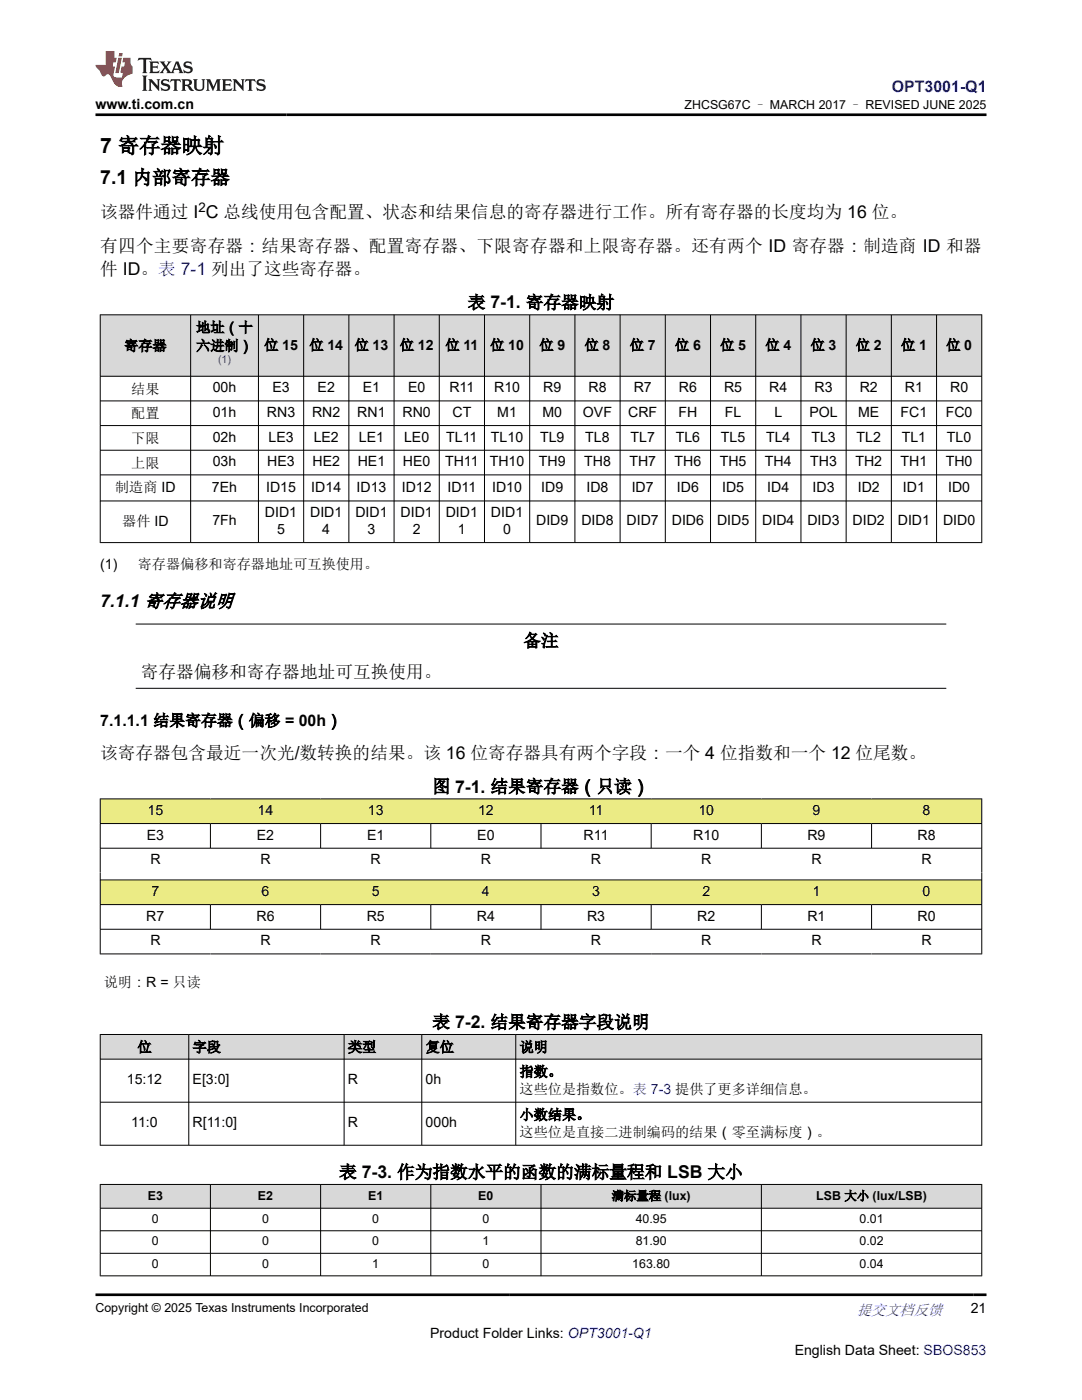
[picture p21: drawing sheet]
<svg xmlns="http://www.w3.org/2000/svg" width="216mm" height="279mm" viewBox="0 0 216 279" stroke-linecap="round" stroke-linejoin="round" font-family="sans-serif">
<defs><g id="words">
<text font-size="4.2" x="20" y="30.5">7 寄存器映射</text>
<text font-size="3.9" x="20" y="36.7">7.1 内部寄存器</text>
<g font-size="3.5">
<text x="20" y="43.6">该器件通过 I C 总线使用包含配置、状态和结果信息的寄存器进行工作。所有寄存器的长度均为 16 位。</text>
<text x="20" y="50.3">有四个主要寄存器：结果寄存器、配置寄存器、下限寄存器和上限寄存器。还有两个 ID 寄存器：制造商 ID 和器</text>
<text x="20" y="54.9">件 ID。表 7-1 列出了这些寄存器。</text>
<text x="93.3" y="61.6">表 7-1. 寄存器映射</text>
<text x="20" y="121.2">7.1.1 寄存器说明</text>
<text x="104.4" y="129">备注</text>
<text x="28.1" y="135.4">寄存器偏移和寄存器地址可互换使用。</text>
<text x="20" y="151.5">该寄存器包含最近一次光/数转换的结果。该 16 位寄存器具有两个字段：一个 4 位指数和一个 12 位尾数。</text>
<text x="86.3" y="158.2">图 7-1. 结果寄存器（只读）</text>
<text x="86.3" y="205.2">表 7-2. 结果寄存器字段说明</text>
<text x="67.7" y="235.1">表 7-3. 作为指数水平的函数的满标量程和 LSB 大小</text>
</g>
<text font-size="3.2" fill="#00f" x="178" y="18.3">OPT3001-Q1</text>
<text font-size="3.2" x="20" y="144.9">7.1.1.1 结果寄存器（偏移 = 00h）</text>
<text font-size="3" fill="#00f" x="171" y="262.4">提交文档反馈</text>
<g font-size="2.8">
<text x="19" y="21.7">www.ti.com.cn</text>
<text x="24.8" y="70">寄存器</text>
<text x="39.2" y="66.3">地址（十</text>
<text x="39.2" y="70">六进制）</text>
<text x="52.7" y="69.8">位 15</text>
<text x="61.7" y="69.8">位 14</text>
<text x="70.7" y="69.8">位 13</text>
<text x="79.8" y="69.8">位 12</text>
<text x="88.9" y="69.8">位 11</text>
<text x="97.8" y="69.8">位 10</text>
<text x="107.6" y="69.8">位 9</text>
<text x="116.6" y="69.8">位 8</text>
<text x="125.7" y="69.8">位 7</text>
<text x="134.7" y="69.8">位 6</text>
<text x="143.7" y="69.8">位 5</text>
<text x="152.7" y="69.8">位 4</text>
<text x="161.7" y="69.8">位 3</text>
<text x="170.8" y="69.8">位 2</text>
<text x="179.8" y="69.8">位 1</text>
<text x="188.8" y="69.8">位 0</text>
<text x="26.2" y="78.6">结果</text>
<text x="26.2" y="83.5">配置</text>
<text x="42.5" y="78.3">00h</text>
<text x="42.5" y="83.2">01h</text>
<text x="53.3" y="83.2">RN3</text>
<text x="54.4" y="78.3">E3</text>
<text x="62.3" y="83.2">RN2</text>
<text x="63.4" y="78.3">E2</text>
<text x="71.3" y="83.2">RN1</text>
<text x="72.4" y="78.3">E1</text>
<text x="80.3" y="83.2">RN0</text>
<text x="81.4" y="78.3">E0</text>
<text x="89.7" y="78.3">R11</text>
<text x="90.3" y="83.2">CT</text>
<text x="98.6" y="78.3">R10</text>
<text x="99.2" y="83.2">M1</text>
<text x="108.2" y="83.2">M0</text>
<text x="108.4" y="78.3">R9</text>
<text x="116.3" y="83.2">OVF</text>
<text x="117.4" y="78.3">R8</text>
<text x="125.3" y="83.2">CRF</text>
<text x="126.4" y="78.3">R7</text>
<text x="135.4" y="83.2">FH</text>
<text x="135.5" y="78.3">R6</text>
<text x="144.5" y="78.3">R5</text>
<text x="144.6" y="83.2">FL</text>
<text x="153.5" y="78.3">R4</text>
<text x="154.5" y="83.2">L</text>
<text x="161.5" y="83.2">POL</text>
<text x="162.5" y="78.3">R3</text>
<text x="171.2" y="83.2">ME</text>
<text x="171.5" y="78.3">R2</text>
<text x="179.7" y="83.2">FC1</text>
<text x="180.6" y="78.3">R1</text>
<text x="188.7" y="83.2">FC0</text>
<text x="189.6" y="78.3">R0</text>
<text x="26.2" y="88.4">下限</text>
<text x="42.5" y="88.1">02h</text>
<text x="53.6" y="88.1">LE3</text>
<text x="62.6" y="88.1">LE2</text>
<text x="71.6" y="88.1">LE1</text>
<text x="80.6" y="88.1">LE0</text>
<text x="89.1" y="88.1">TL11</text>
<text x="98" y="88.1">TL10</text>
<text x="107.8" y="88.1">TL9</text>
<text x="116.8" y="88.1">TL8</text>
<text x="125.8" y="88.1">TL7</text>
<text x="134.8" y="88.1">TL6</text>
<text x="143.9" y="88.1">TL5</text>
<text x="152.9" y="88.1">TL4</text>
<text x="161.9" y="88.1">TL3</text>
<text x="170.9" y="88.1">TL2</text>
<text x="179.9" y="88.1">TL1</text>
<text x="189" y="88.1">TL0</text>
<text x="26.2" y="93.3">上限</text>
<text x="42.5" y="93">03h</text>
<text x="53.3" y="93">HE3</text>
<text x="62.4" y="93">HE2</text>
<text x="71.4" y="93">HE1</text>
<text x="80.4" y="93">HE0</text>
<text x="88.8" y="93">TH11</text>
<text x="97.7" y="93">TH10</text>
<text x="107.5" y="93">TH9</text>
<text x="116.6" y="93">TH8</text>
<text x="125.6" y="93">TH7</text>
<text x="134.6" y="93">TH6</text>
<text x="143.6" y="93">TH5</text>
<text x="152.6" y="93">TH4</text>
<text x="161.7" y="93">TH3</text>
<text x="170.7" y="93">TH2</text>
<text x="179.7" y="93">TH1</text>
<text x="188.7" y="93">TH0</text>
<text x="23" y="98.2">制造商 ID</text>
<text x="42.3" y="98.1">7Eh</text>
<text x="53.1" y="98.1">ID15</text>
<text x="62.1" y="98.1">ID14</text>
<text x="71.1" y="98.1">ID13</text>
<text x="80.2" y="98.1">ID12</text>
<text x="89.3" y="98.1">ID11</text>
<text x="98.2" y="98.1">ID10</text>
<text x="108" y="98.1">ID9</text>
<text x="117" y="98.1">ID8</text>
<text x="126" y="98.1">ID7</text>
<text x="135.1" y="98.1">ID6</text>
<text x="144.1" y="98.1">ID5</text>
<text x="153.1" y="98.1">ID4</text>
<text x="162.1" y="98.1">ID3</text>
<text x="171.2" y="98.1">ID2</text>
<text x="180.2" y="98.1">ID1</text>
<text x="189.2" y="98.1">ID0</text>
<text x="24.4" y="105">器件 ID</text>
<text x="42.4" y="104.9">7Fh</text>
<text x="52.9" y="103.2">DID1</text>
<text x="55.3" y="106.6">5</text>
<text x="61.9" y="103.2">DID1</text>
<text x="64.3" y="106.6">4</text>
<text x="70.9" y="103.2">DID1</text>
<text x="73.3" y="106.6">3</text>
<text x="79.9" y="103.2">DID1</text>
<text x="82.4" y="106.6">2</text>
<text x="88.9" y="103.2">DID1</text>
<text x="91.4" y="106.6">1</text>
<text x="98" y="103.2">DID1</text>
<text x="100.4" y="106.6">0</text>
<text x="107" y="104.9">DID9</text>
<text x="116" y="104.9">DID8</text>
<text x="125" y="104.9">DID7</text>
<text x="134.1" y="104.9">DID6</text>
<text x="143.1" y="104.9">DID5</text>
<text x="152.1" y="104.9">DID4</text>
<text x="161.1" y="104.9">DID3</text>
<text x="170.1" y="104.9">DID2</text>
<text x="179.2" y="104.9">DID1</text>
<text x="188.2" y="104.9">DID0</text>
<text x="20" y="113.6">(1)</text>
<text x="27.5" y="113.6">寄存器偏移和寄存器地址可互换使用。</text>
<text x="29.3" y="167.5">E3</text>
<text x="29.5" y="162.6">15</text>
<text x="51.3" y="167.5">E2</text>
<text x="51.4" y="162.6">14</text>
<text x="73.2" y="167.5">E1</text>
<text x="73.4" y="162.6">13</text>
<text x="95.2" y="167.5">E0</text>
<text x="95.4" y="162.6">12</text>
<text x="116.5" y="167.5">R11</text>
<text x="117.5" y="162.6">11</text>
<text x="138.3" y="167.5">R10</text>
<text x="139.4" y="162.6">10</text>
<text x="161.1" y="167.5">R9</text>
<text x="162.1" y="162.6">9</text>
<text x="183.1" y="167.5">R8</text>
<text x="184.1" y="162.6">8</text>
<text x="30" y="172.5">R</text>
<text x="52" y="172.5">R</text>
<text x="73.9" y="172.5">R</text>
<text x="95.9" y="172.5">R</text>
<text x="117.9" y="172.5">R</text>
<text x="139.9" y="172.5">R</text>
<text x="161.9" y="172.5">R</text>
<text x="183.9" y="172.5">R</text>
<text x="30.2" y="178.8">7</text>
<text x="52.2" y="178.8">6</text>
<text x="74.2" y="178.8">5</text>
<text x="96.2" y="178.8">4</text>
<text x="118.2" y="178.8">3</text>
<text x="140.1" y="178.8">2</text>
<text x="162.1" y="178.8">1</text>
<text x="184.1" y="178.8">0</text>
<text x="29.2" y="183.7">R7</text>
<text x="51.2" y="183.7">R6</text>
<text x="73.2" y="183.7">R5</text>
<text x="95.2" y="183.7">R4</text>
<text x="117.1" y="183.7">R3</text>
<text x="139.1" y="183.7">R2</text>
<text x="161.1" y="183.7">R1</text>
<text x="183.1" y="183.7">R0</text>
<text x="30" y="188.6">R</text>
<text x="52" y="188.6">R</text>
<text x="73.9" y="188.6">R</text>
<text x="95.9" y="188.6">R</text>
<text x="117.9" y="188.6">R</text>
<text x="139.9" y="188.6">R</text>
<text x="161.9" y="188.6">R</text>
<text x="183.9" y="188.6">R</text>
<text x="20.7" y="197">说明：R = 只读</text>
<text x="27.4" y="209.9">位</text>
<text x="38.4" y="209.9">字段</text>
<text x="69.4" y="209.9">类型</text>
<text x="84.9" y="209.9">复位</text>
<text x="103.7" y="209.9">说明</text>
<text x="103.7" y="214.9">指数。</text>
<text x="25.3" y="216.4">15:12</text>
<text x="38.4" y="216.4">E[3:0]</text>
<text x="69.4" y="216.4">R</text>
<text x="84.9" y="216.4">0h</text>
<text x="103.7" y="218.2">这些位是指数位。表 7-3 提供了更多详细信息。</text>
<text x="26.2" y="225">11:0</text>
<text x="38.4" y="225">R[11:0]</text>
<text x="69.4" y="225">R</text>
<text x="84.9" y="225">000h</text>
<text x="103.7" y="223.4">小数结果。</text>
<text x="103.7" y="226.8">这些位是直接二进制编码的结果（零至满标度）。</text>
<text x="193.7" y="262.1">21</text>
<text x="85.8" y="266.9">Product Folder Links: OPT3001-Q1</text>
<text x="158.6" y="270.3">English Data Sheet: SBOS853</text>
</g>
<text font-size="2.6" x="39.6" y="42.4">2</text>
<g font-size="2.5">
<text x="136.6" y="21.8">ZHCSG67C – MARCH 2017 – REVISED JUNE 2025</text>
<text x="29.5" y="239.4">E3</text>
<text x="51.5" y="239.4">E2</text>
<text x="73.5" y="239.4">E1</text>
<text x="95.4" y="239.4">E0</text>
<text x="122" y="239.5">满标量程 (lux)</text>
<text x="162.9" y="239.5">LSB 大小 (lux/LSB)</text>
<text x="30.3" y="244">0</text>
<text x="52.3" y="244">0</text>
<text x="74.3" y="244">0</text>
<text x="96.3" y="244">0</text>
<text x="126.8" y="244">40.95</text>
<text x="171.5" y="244">0.01</text>
<text x="30.3" y="248.5">0</text>
<text x="52.3" y="248.5">0</text>
<text x="74.3" y="248.5">0</text>
<text x="96.3" y="248.5">1</text>
<text x="126.8" y="248.5">81.90</text>
<text x="171.5" y="248.5">0.02</text>
<text x="30.3" y="253">0</text>
<text x="52.3" y="253">0</text>
<text x="74.3" y="253">1</text>
<text x="96.3" y="253">0</text>
<text x="126.2" y="253">163.80</text>
<text x="171.5" y="253">0.04</text>
<text x="19" y="261.8">Copyright © 2025 Texas Instruments Incorporated</text>
</g>
<text font-size="2.1" fill="#00f" x="43.5" y="72.4">(1)</text>
</g></defs>
<g fill="#d8d8d8">
<path d="M20 62.8h175.9v12.3h-175.9z" fill-rule="evenodd"/>
<path d="M20.1 62.9h17.9v12.1h-17.9z" fill-rule="evenodd"/>
<path d="M38.1 62.9h13.4v12.1h-13.4z" fill-rule="evenodd"/>
<path d="M51.6 62.9h8.9v12.1h-8.9z" fill-rule="evenodd"/>
<path d="M60.7 62.9h8.9v12.1h-8.9z" fill-rule="evenodd"/>
<path d="M69.7 62.9h8.9v12.1h-8.9z" fill-rule="evenodd"/>
<path d="M78.7 62.9h8.9v12.1h-8.9z" fill-rule="evenodd"/>
<path d="M87.7 62.9h8.9v12.1h-8.9z" fill-rule="evenodd"/>
<path d="M96.7 62.9h8.9v12.1h-8.9z" fill-rule="evenodd"/>
<path d="M105.8 62.9h8.9v12.1h-8.9z" fill-rule="evenodd"/>
<path d="M114.8 62.9h8.9v12.1h-8.9z" fill-rule="evenodd"/>
<path d="M123.8 62.9h8.9v12.1h-8.9z" fill-rule="evenodd"/>
<path d="M132.8 62.9h8.9v12.1h-8.9z" fill-rule="evenodd"/>
<path d="M141.8 62.9h8.9v12.1h-8.9z" fill-rule="evenodd"/>
<path d="M150.9 62.9h8.9v12.1h-8.9z" fill-rule="evenodd"/>
<path d="M159.9 62.9h8.9v12.1h-8.9z" fill-rule="evenodd"/>
<path d="M168.9 62.9h8.9v12.1h-8.9z" fill-rule="evenodd"/>
<path d="M177.9 62.9h8.9v12.1h-8.9z" fill-rule="evenodd"/>
<path d="M186.9 62.9h8.9v12.1h-8.9z" fill-rule="evenodd"/>
</g>
<g fill="none" stroke="#000" stroke-width=".2">
<path d="M19.9 62.8h176.1M19.9 75.1h176.1M20 62.8v45.5M38 62.8v45.5M51.6 62.8v45.5M60.6 62.8v45.5M69.6 62.8v45.5M78.6 62.8v45.5M87.7 62.8v45.5M96.7 62.8v45.5M105.7 62.8v45.5M114.7 62.8v45.5"/>
<path d="M123.7 62.8v45.5M132.8 62.8v45.5M141.8 62.8v45.5M150.8 62.8v45.5M159.8 62.8v45.5M168.8 62.8v45.5M177.9 62.8v45.5M186.9 62.8v45.5M195.9 62.8v45.5M19.9 80h176.1M19.9 84.9h176.1M19.9 89.9h176.1"/>
<path d="M19.9 94.8h176.1M19.9 100h176.1M19.9 108.3h176.1M27.1 124.5h161.7M27.1 137.4h161.7"/>
</g>
<g fill="#ebeb85">
<path d="M20 159.4h175.9v5h-175.9z" fill-rule="evenodd"/>
<path d="M20 175.6h175.9v4.9h-175.9z" fill-rule="evenodd"/>
<path d="M20.1 159.5h21.9v4.8h-21.9z" fill-rule="evenodd"/>
<path d="M42 159.5h22v4.8h-22z" fill-rule="evenodd"/>
<path d="M64 159.5h22v4.8h-22z" fill-rule="evenodd"/>
<path d="M86 159.5h21.9v4.8h-21.9z" fill-rule="evenodd"/>
<path d="M107.9 159.5h22v4.8h-22z" fill-rule="evenodd"/>
<path d="M129.9 159.5h22v4.8h-22z" fill-rule="evenodd"/>
<path d="M151.9 159.5h22v4.8h-22z" fill-rule="evenodd"/>
<path d="M173.9 159.5h21.9v4.8h-21.9z" fill-rule="evenodd"/>
<path d="M20.1 175.7h21.9v4.8h-21.9z" fill-rule="evenodd"/>
<path d="M42 175.7h22v4.8h-22z" fill-rule="evenodd"/>
<path d="M64 175.7h22v4.8h-22z" fill-rule="evenodd"/>
<path d="M86 175.7h21.9v4.8h-21.9z" fill-rule="evenodd"/>
<path d="M107.9 175.7h22v4.8h-22z" fill-rule="evenodd"/>
<path d="M129.9 175.7h22v4.8h-22z" fill-rule="evenodd"/>
<path d="M151.9 175.7h22v4.8h-22z" fill-rule="evenodd"/>
<path d="M173.9 175.7h21.9v4.8h-21.9z" fill-rule="evenodd"/>
</g>
<g fill="none" stroke="#000" stroke-width=".2">
<path d="M19.9 159.4h176.1M20 159.4v31M195.9 159.4v31M19.9 164.4h176.1M19.9 169.3h176.1M19.9 175.6h176.1M42 164.4v4.9M64 164.4v4.9M86 164.4v4.9M107.9 164.4v4.9M129.9 164.4v4.9M151.9 164.4v4.9"/>
<path d="M173.9 164.4v4.9M19.9 180.5h176.1M19.9 185.5h176.1M19.9 190.4h176.1M42 180.5v5M64 180.5v5M86 180.5v5M107.9 180.5v5M129.9 180.5v5M151.9 180.5v5M173.9 180.5v5"/>
</g>
<g fill="#d8d8d8">
<path d="M20 206.5h175.9v4.9h-175.9z" fill-rule="evenodd"/>
<path d="M20.1 206.5h17.5v4.8h-17.5z" fill-rule="evenodd"/>
<path d="M37.7 206.5h30.9v4.8h-30.9z" fill-rule="evenodd"/>
<path d="M68.7 206.5h15.4v4.8h-15.4z" fill-rule="evenodd"/>
<path d="M84.2 206.5h18.7v4.8h-18.7z" fill-rule="evenodd"/>
<path d="M103 206.5h92.8v4.8h-92.8z" fill-rule="evenodd"/>
</g>
<path d="M19.9 206.5h176.1M19.9 211.4h176.1M19.9 220h176.1M20 206.4v22.2M37.7 206.4v22.2M68.7 206.4v22.2M84.2 206.4v22.2M102.9 206.4v22.2M195.9 206.4v22.2M19.9 228.6h176.1" fill="none" stroke="#000" stroke-width=".2"/>
<g fill="#d8d8d8">
<path d="M20 236.4h175.9v4.7h-175.9z" fill-rule="evenodd"/>
<path d="M20.1 236.4h21.8v4.7h-21.8z" fill-rule="evenodd"/>
<path d="M42 236.4h21.9v4.7h-21.9z" fill-rule="evenodd"/>
<path d="M64 236.4h21.9v4.7h-21.9z" fill-rule="evenodd"/>
<path d="M86 236.4h21.9v4.7h-21.9z" fill-rule="evenodd"/>
<path d="M108 236.4h43.9v4.7h-43.9z" fill-rule="evenodd"/>
<path d="M152 236.4h43.8v4.7h-43.8z" fill-rule="evenodd"/>
</g>
<path d="M19.9 236.4h176.1M20 236.3v18.4M42 236.3v18.4M64 236.3v18.4M86 236.3v18.4M107.9 236.3v18.4M151.9 236.3v18.4M195.9 236.3v18.4M19.9 241.1h176.1M19.9 245.6h176.1M19.9 250.1h176.1M19.9 254.6h176.1" fill="none" stroke="#000" stroke-width=".2"/>
<path d="M27.7 11.6l-.2 .5 .5-.2h.6v.1v2.2l-.2 .4h1l-.2-.4v-2.2v-.1h.5l.5 .2-.1-.5zM29.8 12.3l.2 .4v1.5l-.2 .4h1.9l.1-.6a1.08 1.08 0 0 1-1.3 .2v-.7h.6l.4 .2v-.7l-.4 .2h-.6v-.5l.2-.2a1 1 0 0 1 1 .3l-.1-.5zM31.8 12.3l1 1.1-1 1.2h.9l-.2-.2 .4-.8 .5 .8-.2 .2h1.6l-.2-.2 .1-.5h1l.1 .5-.1 .2h.9l-.2-.3-.8-2h-.5l-1 2.2-.8-1.1 .9-1.1h-.8l.2 .2-.5 .6-.3-.6 .1-.2zM35.2 12.7l.4 1h-.8zM36.8 12.4a.65 .65 0 0 0-.2 .7 .65 .65 0 0 0 .6 .5l.7 .1 .1 .3a.79 .79 0 0 1-.7 .4 .79 .79 0 0 1-.7-.5l.1 .7 .2-.1a.93 .93 0 0 0 1.1 .1 .93 .93 0 0 0 .4-1 1.46 1.46 0 0 0-1.2-.6l-.1-.3a1.09 1.09 0 0 1 1.2 .2l-.2-.6-.1 .1-.6-.2zM28.4 15.1l.2 .4v2.2l-.2 .4h1l-.2-.4v-2.2l.2-.4zM29.6 15.8l.2 .4v1.5l-.2 .4h.8l-.3-.4v-1.3l1.7 1.8v-2l.2-.4h-.8l.2 .2 .1 1.1-1.2-1.3zM32.3 15.9a.65 .65 0 0 0-.2 .8 .65 .65 0 0 0 .7 .4l.6 .2 .1 .2a.79 .79 0 0 1-.7 .4 .79 .79 0 0 1-.7-.5l.1 .7 .2-.1a.93 .93 0 0 0 1.1 .1 .93 .93 0 0 0 .4-.9 1.46 1.46 0 0 0-1.2-.6l-.1-.4a1.09 1.09 0 0 1 1.2 .2l-.2-.6-.1 .1-.6-.1zM34.1 15.8l-.1 .6a.63 .63 0 0 1 .7-.3l.1 1.6-.3 .4h1l-.2-.4v-1.6a.66 .66 0 0 1 .8 .3l-.1-.6zM36.2 15.8l.2 .4v1.5l-.2 .4h.9l-.2-.2v-.7h.5l.1 .2a.79 .79 0 0 0 1.2 .6l-1-.9a.61 .61 0 0 0 .6-.6 .61 .61 0 0 0-.5-.7zM36.9 16.1h.2a.47 .47 0 0 1 .5 .1 .47 .47 0 0 1 .1 .5l-.2 .1-.6 .1zM38.5 15.8l.2 .2a2.27 2.27 0 0 0 .4 2 1.04 1.04 0 0 0 1.7-.7v-1.3l.2-.2h-.8l.2 .4v1.1a.6 .6 0 0 1-.6 .6 .6 .6 0 0 1-.6-.6v-1.1l.3-.4zM41.1 15.8l.2 .4v1.5l-.2 .4h.7l-.2-.4v-1.4l.9 1.9 .8-1.9v1.4l-.2 .4h1l-.3-.4v-1.5l.3-.4h-.8l-.7 1.5-.7-1.5zM44.3 15.8l.2 .4v1.5l-.2 .4h1.9l.1-.6a1.09 1.09 0 0 1-1.3 .2v-.7h.6l.4 .2v-.6l-.4 .2h-.6v-.6l.2-.1a1.01 1.01 0 0 1 1 .3l-.1-.6zM46.4 15.8l.3 .4v1.5l-.3 .4h.8l-.2-.4v-1.3l1.6 1.8v-2l.2-.4h-.7l.2 .2v1.1l-1.2-1.3zM49 15.8l-.1 .6a.63 .63 0 0 1 .8-.3v1.6l-.3 .4h1l-.2-.4v-1.6a.66 .66 0 0 1 .8 .3l-.1-.6zM51.4 15.9a.65 .65 0 0 0-.2 .8 .65 .65 0 0 0 .6 .4l.6 .2 .2 .2a.79 .79 0 0 1-.8 .4 .79 .79 0 0 1-.6-.5l.1 .7 .2-.1a.93 .93 0 0 0 1 .1 .93 .93 0 0 0 .5-.9 1.46 1.46 0 0 0-1.3-.6l-.1-.4a1.09 1.09 0 0 1 1.3 .2l-.2-.6-.2 .1-.5-.1z" fill="#231f20"/>
<path d="M21.1 10.2v2.8h-2.1l.1 .3 .9 1a.95 .95 0 0 0 .9 .9 .59 .59 0 0 1 .6-.4 .59 .59 0 0 1 .5 .4l.4 .7a1.59 1.59 0 0 0 2.1 1.4 1.61 1.61 0 0 1 1-2.3l1-.3-.1-1.5a1.59 1.59 0 0 1-.4-1.7h-1.4l-.2 .9h.5l-.1 .9h-.5l-.2 1v.2l.4 .1-.2 .9h-.6a.73 .73 0 0 1-1.1-.7l.3-1.5h-.5l.2-.9h.5l.2-.9h-.5v-1.3zM23.6 11.5l-.6 3.1h.7l.6-3.1zM23.8 10.6l-.1 .6h.7l.1-.6z" fill="#ed1c24"/>
<path d="M19 22.9h177.8M19 258.4h177.8" fill="none" stroke="#000" stroke-width=".53"/>
<use href="#words"/>
</svg>
